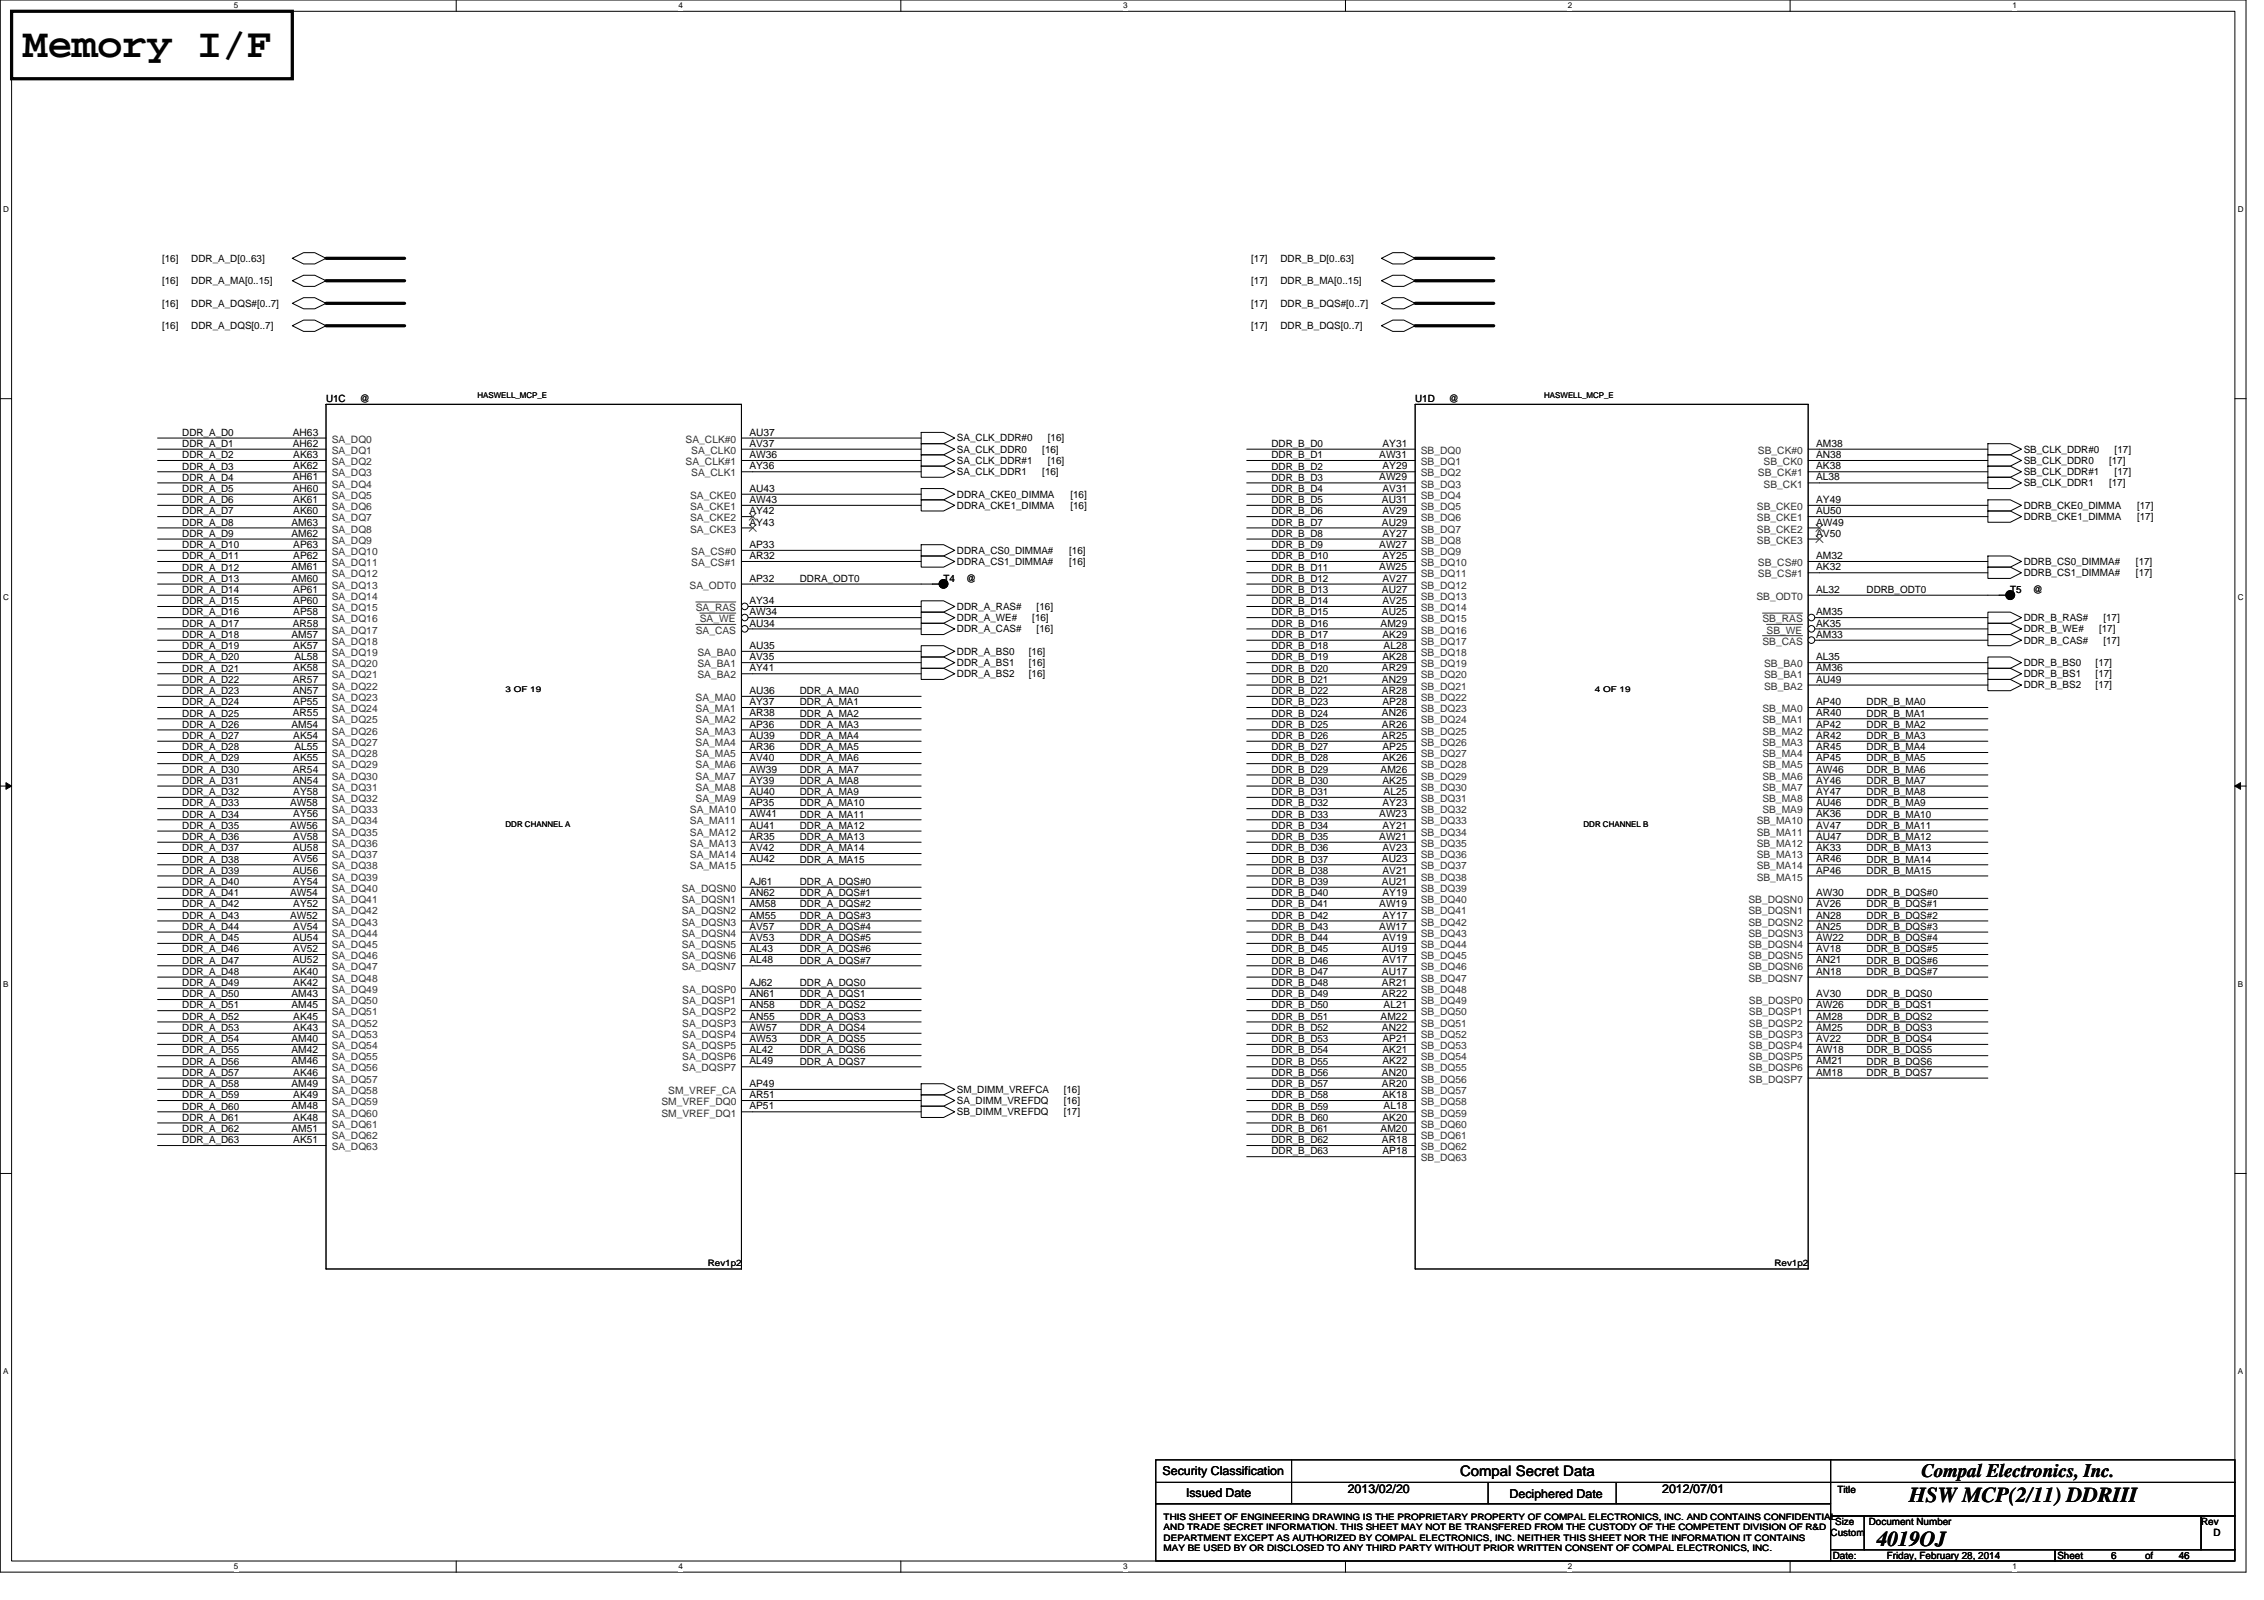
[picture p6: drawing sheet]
<svg xmlns="http://www.w3.org/2000/svg" width="297mm" height="210mm" viewBox="0 0 297 210" stroke-linecap="round" stroke-linejoin="round" font-family="sans-serif">
<defs><g id="words">
<text font-size="5.4" x="3" y="7.5">Memory I/F</text>
<g font-size="2.8">
<text x="250.5" y="197">HSW MCP(2/11) DDRIII</text>
<text x="246.2" y="202.9">4019OJ</text>
</g>
<text font-size="2.5" x="252.1" y="193.8">Compal Electronics, Inc.</text>
<text font-size="1.9" x="191.6" y="193.7">Compal Secret Data</text>
<g font-size="1.6">
<text x="152.5" y="193.5">Security Classification</text>
<text x="155.6" y="196.3">Issued Date</text>
<text x="176.8" y="195.9">2013/02/20</text>
<text x="198.1" y="196.5">Deciphered Date</text>
<text x="218.1" y="195.9">2012/07/01</text>
</g>
<g font-size="1.3">
<text x="21.3" y="34.3">[16]</text>
<text x="25.1" y="34.3">DDR_A_D[0..63]</text>
<text x="164.2" y="34.3">[17]</text>
<text x="168" y="34.3">DDR_B_D[0..63]</text>
<text x="21.3" y="37.3">[16]</text>
<text x="21.3" y="40.2">[16]</text>
<text x="25.1" y="37.3">DDR_A_MA[0..15]</text>
<text x="25.1" y="40.2">DDR_A_DQS#[0..7]</text>
<text x="164.2" y="37.3">[17]</text>
<text x="164.2" y="40.2">[17]</text>
<text x="168" y="37.3">DDR_B_MA[0..15]</text>
<text x="168" y="40.2">DDR_B_DQS#[0..7]</text>
<text x="21.3" y="43.2">[16]</text>
<text x="25.1" y="43.2">DDR_A_DQS[0..7]</text>
<text x="164.2" y="43.2">[17]</text>
<text x="168" y="43.2">DDR_B_DQS[0..7]</text>
<text x="42.8" y="52.7">U1C</text>
<text x="47.2" y="52.7">@</text>
<text x="185.7" y="52.7">U1D</text>
<text x="190.1" y="52.7">@</text>
<text x="23.9" y="57.2">DDR_A_D0</text>
<text x="23.9" y="58.6">DDR_A_D1</text>
<text x="38.4" y="57.2">AH63</text>
<text x="38.4" y="58.6">AH62</text>
<text x="98.3" y="58.6">AV37</text>
<text x="98.3" y="57.2">AU37</text>
<text x="125.6" y="59.4">SA_CLK_DDR0</text>
<text x="125.6" y="57.9">SA_CLK_DDR#0</text>
<text x="136.7" y="59.4">[16]</text>
<text x="137.5" y="57.9">[16]</text>
<text x="166.8" y="58.6">DDR_B_D0</text>
<text x="181.4" y="58.6">AY31</text>
<text x="238.3" y="58.6">AM38</text>
<text x="265.5" y="59.4">SB_CLK_DDR#0</text>
<text x="277.4" y="59.4">[17]</text>
<text x="23.9" y="66">DDR_A_D6</text>
<text x="23.9" y="64.5">DDR_A_D5</text>
<text x="23.9" y="63.1">DDR_A_D4</text>
<text x="23.9" y="61.6">DDR_A_D3</text>
<text x="23.9" y="60.1">DDR_A_D2</text>
<text x="38.4" y="63">AH61</text>
<text x="38.4" y="64.5">AH60</text>
<text x="38.5" y="60.1">AK63</text>
<text x="38.5" y="61.6">AK62</text>
<text x="38.5" y="66">AK61</text>
<text x="98.3" y="61.6">AY36</text>
<text x="98.3" y="60.1">AW36</text>
<text x="98.3" y="66">AW43</text>
<text x="98.3" y="64.5">AU43</text>
<text x="125.6" y="62.3">SA_CLK_DDR1</text>
<text x="125.6" y="60.9">SA_CLK_DDR#1</text>
<text x="125.6" y="65.3">DDRA_CKE0_DIMMA</text>
<text x="136.7" y="62.3">[16]</text>
<text x="137.5" y="60.9">[16]</text>
<text x="140.4" y="65.3">[16]</text>
<text x="166.8" y="66">DDR_B_D5</text>
<text x="166.8" y="64.5">DDR_B_D4</text>
<text x="166.8" y="63.1">DDR_B_D3</text>
<text x="166.8" y="60.1">DDR_B_D1</text>
<text x="166.8" y="61.6">DDR_B_D2</text>
<text x="181" y="60.1">AW31</text>
<text x="181" y="63">AW29</text>
<text x="181.3" y="66">AU31</text>
<text x="181.4" y="61.6">AY29</text>
<text x="181.4" y="64.5">AV31</text>
<text x="238.3" y="61.6">AK38</text>
<text x="238.3" y="63">AL38</text>
<text x="238.3" y="60.1">AN38</text>
<text x="238.3" y="66">AY49</text>
<text x="265.5" y="60.9">SB_CLK_DDR0</text>
<text x="265.5" y="62.3">SB_CLK_DDR#1</text>
<text x="265.5" y="63.8">SB_CLK_DDR1</text>
<text x="276.7" y="60.9">[17]</text>
<text x="276.7" y="63.8">[17]</text>
<text x="277.4" y="62.3">[17]</text>
<text x="23.9" y="69">DDR_A_D8</text>
<text x="23.9" y="67.5">DDR_A_D7</text>
<text x="23.9" y="70.4">DDR_A_D9</text>
<text x="23.9" y="71.9">DDR_A_D10</text>
<text x="38.2" y="68.9">AM63</text>
<text x="38.2" y="70.4">AM62</text>
<text x="38.5" y="67.5">AK60</text>
<text x="38.5" y="71.9">AP63</text>
<text x="98.3" y="71.9">AP33</text>
<text x="98.3" y="67.5">AY42</text>
<text x="98.3" y="68.9">AY43</text>
<text x="125.6" y="66.8">DDRA_CKE1_DIMMA</text>
<text x="140.4" y="66.8">[16]</text>
<text x="166.8" y="70.4">DDR_B_D8</text>
<text x="166.8" y="67.5">DDR_B_D6</text>
<text x="166.8" y="69">DDR_B_D7</text>
<text x="166.8" y="71.9">DDR_B_D9</text>
<text x="181" y="71.9">AW27</text>
<text x="181.3" y="68.9">AU29</text>
<text x="181.4" y="67.5">AV29</text>
<text x="181.4" y="70.4">AY27</text>
<text x="238.3" y="67.5">AU50</text>
<text x="238.3" y="68.9">AW49</text>
<text x="238.3" y="70.4">AV50</text>
<text x="265.5" y="66.8">DDRB_CKE0_DIMMA</text>
<text x="265.5" y="68.2">DDRB_CKE1_DIMMA</text>
<text x="280.4" y="66.8">[17]</text>
<text x="280.4" y="68.2">[17]</text>
<text x="23.9" y="77.8">DDR_A_D14</text>
<text x="23.9" y="76.3">DDR_A_D13</text>
<text x="23.9" y="73.4">DDR_A_D11</text>
<text x="23.9" y="74.8">DDR_A_D12</text>
<text x="38.2" y="74.8">AM61</text>
<text x="38.2" y="76.3">AM60</text>
<text x="38.5" y="73.3">AP62</text>
<text x="38.5" y="77.8">AP61</text>
<text x="98.3" y="73.3">AR32</text>
<text x="98.3" y="76.3">AP32</text>
<text x="104.9" y="76.3">DDRA_ODT0</text>
<text x="123.8" y="76.3">T4</text>
<text x="125.6" y="74.1">DDRA_CS1_DIMMA#</text>
<text x="125.6" y="72.6">DDRA_CS0_DIMMA#</text>
<text x="126.7" y="76.3">@</text>
<text x="140.3" y="74.1">[16]</text>
<text x="140.3" y="72.6">[16]</text>
<text x="166.8" y="77.8">DDR_B_D13</text>
<text x="166.8" y="74.8">DDR_B_D11</text>
<text x="166.8" y="73.4">DDR_B_D10</text>
<text x="166.8" y="76.3">DDR_B_D12</text>
<text x="181" y="74.8">AW25</text>
<text x="181.3" y="77.8">AU27</text>
<text x="181.4" y="73.3">AY25</text>
<text x="181.4" y="76.3">AV27</text>
<text x="238.3" y="74.8">AK32</text>
<text x="238.3" y="73.3">AM32</text>
<text x="238.3" y="77.8">AL32</text>
<text x="244.9" y="77.8">DDRB_ODT0</text>
<text x="263.8" y="77.8">T5</text>
<text x="265.5" y="74.1">DDRB_CS0_DIMMA#</text>
<text x="265.5" y="75.6">DDRB_CS1_DIMMA#</text>
<text x="266.7" y="77.8">@</text>
<text x="280.2" y="74.1">[17]</text>
<text x="280.2" y="75.6">[17]</text>
<text x="23.9" y="79.3">DDR_A_D15</text>
<text x="23.9" y="82.2">DDR_A_D17</text>
<text x="23.9" y="80.7">DDR_A_D16</text>
<text x="23.9" y="83.7">DDR_A_D18</text>
<text x="38.2" y="83.7">AM57</text>
<text x="38.4" y="82.2">AR58</text>
<text x="38.5" y="80.7">AP58</text>
<text x="38.5" y="79.2">AP60</text>
<text x="98.3" y="79.2">AY34</text>
<text x="98.3" y="82.2">AU34</text>
<text x="98.3" y="80.7">AW34</text>
<text x="125.6" y="81.5">DDR_A_WE#</text>
<text x="125.6" y="83">DDR_A_CAS#</text>
<text x="125.6" y="80">DDR_A_RAS#</text>
<text x="135.4" y="81.5">[16]</text>
<text x="136" y="83">[16]</text>
<text x="136" y="80">[16]</text>
<text x="166.8" y="80.7">DDR_B_D15</text>
<text x="166.8" y="79.3">DDR_B_D14</text>
<text x="166.8" y="83.7">DDR_B_D17</text>
<text x="166.8" y="82.2">DDR_B_D16</text>
<text x="181.1" y="82.2">AM29</text>
<text x="181.3" y="80.7">AU25</text>
<text x="181.4" y="83.7">AK29</text>
<text x="181.4" y="79.2">AV25</text>
<text x="238.3" y="82.2">AK35</text>
<text x="238.3" y="83.7">AM33</text>
<text x="238.3" y="80.7">AM35</text>
<text x="265.5" y="83">DDR_B_WE#</text>
<text x="265.5" y="81.5">DDR_B_RAS#</text>
<text x="275.4" y="83">[17]</text>
<text x="276" y="81.5">[17]</text>
<text x="23.9" y="88.1">DDR_A_D21</text>
<text x="23.9" y="86.6">DDR_A_D20</text>
<text x="23.9" y="85.2">DDR_A_D19</text>
<text x="23.9" y="89.6">DDR_A_D22</text>
<text x="38.4" y="89.6">AR57</text>
<text x="38.5" y="85.1">AK57</text>
<text x="38.5" y="88.1">AK58</text>
<text x="38.6" y="86.6">AL58</text>
<text x="98.3" y="85.1">AU35</text>
<text x="98.3" y="86.6">AV35</text>
<text x="98.3" y="88.1">AY41</text>
<text x="125.6" y="87.4">DDR_A_BS1</text>
<text x="125.6" y="85.9">DDR_A_BS0</text>
<text x="125.6" y="88.9">DDR_A_BS2</text>
<text x="135" y="87.4">[16]</text>
<text x="135" y="85.9">[16]</text>
<text x="135" y="88.9">[16]</text>
<text x="166.8" y="89.6">DDR_B_D21</text>
<text x="166.8" y="88.1">DDR_B_D20</text>
<text x="166.8" y="86.6">DDR_B_D19</text>
<text x="166.8" y="85.2">DDR_B_D18</text>
<text x="181.3" y="88.1">AR29</text>
<text x="181.3" y="89.6">AN29</text>
<text x="181.4" y="86.6">AK28</text>
<text x="181.5" y="85.1">AL28</text>
<text x="238.3" y="89.6">AU49</text>
<text x="238.3" y="86.6">AL35</text>
<text x="238.3" y="88.1">AM36</text>
<text x="265.5" y="87.4">DDR_B_BS0</text>
<text x="265.5" y="88.9">DDR_B_BS1</text>
<text x="265.5" y="84.4">DDR_B_CAS#</text>
<text x="274.9" y="87.4">[17]</text>
<text x="274.9" y="88.9">[17]</text>
<text x="276" y="84.4">[17]</text>
<text x="23.9" y="94">DDR_A_D25</text>
<text x="23.9" y="95.5">DDR_A_D26</text>
<text x="23.9" y="92.5">DDR_A_D24</text>
<text x="23.9" y="91.1">DDR_A_D23</text>
<text x="38.2" y="95.4">AM54</text>
<text x="38.4" y="94">AR55</text>
<text x="38.4" y="91">AN57</text>
<text x="38.5" y="92.5">AP55</text>
<text x="98.3" y="92.5">AY37</text>
<text x="98.3" y="91">AU36</text>
<text x="98.3" y="94">AR38</text>
<text x="98.3" y="95.4">AP36</text>
<text x="104.9" y="91.1">DDR_A_MA0</text>
<text x="104.9" y="95.5">DDR_A_MA3</text>
<text x="104.9" y="94">DDR_A_MA2</text>
<text x="104.9" y="92.5">DDR_A_MA1</text>
<text x="166.8" y="95.5">DDR_B_D25</text>
<text x="166.8" y="94">DDR_B_D24</text>
<text x="166.8" y="92.5">DDR_B_D23</text>
<text x="166.8" y="91.1">DDR_B_D22</text>
<text x="181.3" y="95.4">AR26</text>
<text x="181.3" y="91">AR28</text>
<text x="181.3" y="94">AN26</text>
<text x="181.4" y="92.5">AP28</text>
<text x="238.3" y="95.4">AP42</text>
<text x="238.3" y="92.5">AP40</text>
<text x="238.3" y="94">AR40</text>
<text x="244.9" y="92.5">DDR_B_MA0</text>
<text x="244.9" y="95.5">DDR_B_MA2</text>
<text x="244.9" y="94">DDR_B_MA1</text>
<text x="265.5" y="90.3">DDR_B_BS2</text>
<text x="274.9" y="90.3">[17]</text>
<text x="23.9" y="101.4">DDR_A_D30</text>
<text x="23.9" y="96.9">DDR_A_D27</text>
<text x="23.9" y="98.4">DDR_A_D28</text>
<text x="23.9" y="99.9">DDR_A_D29</text>
<text x="38.4" y="101.3">AR54</text>
<text x="38.5" y="96.9">AK54</text>
<text x="38.5" y="99.9">AK55</text>
<text x="38.6" y="98.4">AL55</text>
<text x="98.3" y="96.9">AU39</text>
<text x="98.3" y="98.4">AR36</text>
<text x="98.3" y="101.3">AW39</text>
<text x="98.3" y="99.9">AV40</text>
<text x="104.9" y="96.9">DDR_A_MA4</text>
<text x="104.9" y="98.4">DDR_A_MA5</text>
<text x="104.9" y="99.9">DDR_A_MA6</text>
<text x="104.9" y="101.4">DDR_A_MA7</text>
<text x="166.8" y="98.4">DDR_B_D27</text>
<text x="166.8" y="96.9">DDR_B_D26</text>
<text x="166.8" y="99.9">DDR_B_D28</text>
<text x="166.8" y="101.4">DDR_B_D29</text>
<text x="181.1" y="101.3">AM26</text>
<text x="181.3" y="96.9">AR25</text>
<text x="181.4" y="98.4">AP25</text>
<text x="181.4" y="99.9">AK26</text>
<text x="238.3" y="98.4">AR45</text>
<text x="238.3" y="99.9">AP45</text>
<text x="238.3" y="101.3">AW46</text>
<text x="238.3" y="96.9">AR42</text>
<text x="244.9" y="99.9">DDR_B_MA5</text>
<text x="244.9" y="98.4">DDR_B_MA4</text>
<text x="244.9" y="101.4">DDR_B_MA6</text>
<text x="244.9" y="96.9">DDR_B_MA3</text>
<text x="23.9" y="107.3">DDR_A_D34</text>
<text x="23.9" y="105.8">DDR_A_D33</text>
<text x="23.9" y="104.3">DDR_A_D32</text>
<text x="23.9" y="102.8">DDR_A_D31</text>
<text x="38.1" y="105.8">AW58</text>
<text x="38.4" y="102.8">AN54</text>
<text x="38.5" y="104.3">AY58</text>
<text x="38.5" y="107.2">AY56</text>
<text x="98.3" y="107.2">AW41</text>
<text x="98.3" y="105.8">AP35</text>
<text x="98.3" y="104.3">AU40</text>
<text x="98.3" y="102.8">AY39</text>
<text x="104.9" y="104.3">DDR_A_MA9</text>
<text x="104.9" y="105.8">DDR_A_MA10</text>
<text x="104.9" y="107.3">DDR_A_MA11</text>
<text x="104.9" y="102.8">DDR_A_MA8</text>
<text x="166.8" y="107.3">DDR_B_D33</text>
<text x="166.8" y="105.8">DDR_B_D32</text>
<text x="166.8" y="104.3">DDR_B_D31</text>
<text x="166.8" y="102.8">DDR_B_D30</text>
<text x="181" y="107.2">AW23</text>
<text x="181.4" y="105.8">AY23</text>
<text x="181.4" y="102.8">AK25</text>
<text x="181.5" y="104.3">AL25</text>
<text x="238.3" y="107.2">AK36</text>
<text x="238.3" y="105.8">AU46</text>
<text x="238.3" y="104.3">AY47</text>
<text x="238.3" y="102.8">AY46</text>
<text x="244.9" y="105.8">DDR_B_MA9</text>
<text x="244.9" y="102.8">DDR_B_MA7</text>
<text x="244.9" y="107.3">DDR_B_MA10</text>
<text x="244.9" y="104.3">DDR_B_MA8</text>
<text x="23.9" y="113.2">DDR_A_D38</text>
<text x="23.9" y="108.7">DDR_A_D35</text>
<text x="23.9" y="111.7">DDR_A_D37</text>
<text x="23.9" y="110.2">DDR_A_D36</text>
<text x="38.1" y="108.7">AW56</text>
<text x="38.4" y="111.7">AU58</text>
<text x="38.5" y="110.2">AV58</text>
<text x="38.5" y="113.1">AV56</text>
<text x="98.3" y="108.7">AU41</text>
<text x="98.3" y="111.7">AV42</text>
<text x="98.3" y="110.2">AR35</text>
<text x="98.3" y="113.1">AU42</text>
<text x="104.9" y="113.2">DDR_A_MA15</text>
<text x="104.9" y="111.7">DDR_A_MA14</text>
<text x="104.9" y="110.2">DDR_A_MA13</text>
<text x="104.9" y="108.7">DDR_A_MA12</text>
<text x="166.8" y="108.7">DDR_B_D34</text>
<text x="166.8" y="110.2">DDR_B_D35</text>
<text x="166.8" y="113.2">DDR_B_D37</text>
<text x="166.8" y="111.7">DDR_B_D36</text>
<text x="181" y="110.2">AW21</text>
<text x="181.3" y="113.1">AU23</text>
<text x="181.4" y="111.7">AV23</text>
<text x="181.4" y="108.7">AY21</text>
<text x="238.3" y="113.1">AR46</text>
<text x="238.3" y="111.7">AK33</text>
<text x="238.3" y="108.7">AV47</text>
<text x="238.3" y="110.2">AU47</text>
<text x="244.9" y="113.2">DDR_B_MA14</text>
<text x="244.9" y="108.7">DDR_B_MA11</text>
<text x="244.9" y="110.2">DDR_B_MA12</text>
<text x="244.9" y="111.7">DDR_B_MA13</text>
<text x="23.9" y="114.6">DDR_A_D39</text>
<text x="23.9" y="119">DDR_A_D42</text>
<text x="23.9" y="116.1">DDR_A_D40</text>
<text x="23.9" y="117.6">DDR_A_D41</text>
<text x="38.1" y="117.5">AW54</text>
<text x="38.4" y="114.6">AU56</text>
<text x="38.5" y="116.1">AY54</text>
<text x="38.5" y="119">AY52</text>
<text x="98.3" y="116.1">AJ61</text>
<text x="98.3" y="119">AM58</text>
<text x="98.3" y="117.5">AN62</text>
<text x="104.9" y="119">DDR_A_DQS#2</text>
<text x="104.9" y="116.1">DDR_A_DQS#0</text>
<text x="104.9" y="117.6">DDR_A_DQS#1</text>
<text x="166.8" y="116.1">DDR_B_D39</text>
<text x="166.8" y="114.6">DDR_B_D38</text>
<text x="166.8" y="117.6">DDR_B_D40</text>
<text x="166.8" y="119">DDR_B_D41</text>
<text x="181" y="119">AW19</text>
<text x="181.3" y="116.1">AU21</text>
<text x="181.4" y="117.5">AY19</text>
<text x="181.4" y="114.6">AV21</text>
<text x="238.3" y="119">AV26</text>
<text x="238.3" y="117.5">AW30</text>
<text x="238.3" y="114.6">AP46</text>
<text x="244.9" y="114.6">DDR_B_MA15</text>
<text x="244.9" y="117.6">DDR_B_DQS#0</text>
<text x="244.9" y="119">DDR_B_DQS#1</text>
<text x="23.9" y="122">DDR_A_D44</text>
<text x="23.9" y="120.5">DDR_A_D43</text>
<text x="23.9" y="124.9">DDR_A_D46</text>
<text x="23.9" y="123.5">DDR_A_D45</text>
<text x="38.1" y="120.5">AW52</text>
<text x="38.4" y="123.4">AU54</text>
<text x="38.5" y="122">AV54</text>
<text x="38.5" y="124.9">AV52</text>
<text x="98.3" y="120.5">AM55</text>
<text x="98.3" y="123.4">AV53</text>
<text x="98.3" y="122">AV57</text>
<text x="98.3" y="124.9">AL43</text>
<text x="104.9" y="120.5">DDR_A_DQS#3</text>
<text x="104.9" y="123.5">DDR_A_DQS#5</text>
<text x="104.9" y="124.9">DDR_A_DQS#6</text>
<text x="104.9" y="122">DDR_A_DQS#4</text>
<text x="166.8" y="123.5">DDR_B_D44</text>
<text x="166.8" y="122">DDR_B_D43</text>
<text x="166.8" y="120.5">DDR_B_D42</text>
<text x="166.8" y="124.9">DDR_B_D45</text>
<text x="181" y="122">AW17</text>
<text x="181.3" y="124.9">AU19</text>
<text x="181.4" y="120.5">AY17</text>
<text x="181.4" y="123.4">AV19</text>
<text x="238.3" y="120.5">AN28</text>
<text x="238.3" y="122">AN25</text>
<text x="238.3" y="123.4">AW22</text>
<text x="238.3" y="124.9">AV18</text>
<text x="244.9" y="122">DDR_B_DQS#3</text>
<text x="244.9" y="120.5">DDR_B_DQS#2</text>
<text x="244.9" y="124.9">DDR_B_DQS#5</text>
<text x="244.9" y="123.5">DDR_B_DQS#4</text>
<text x="23.9" y="126.4">DDR_A_D47</text>
<text x="23.9" y="129.3">DDR_A_D49</text>
<text x="23.9" y="130.8">DDR_A_D50</text>
<text x="23.9" y="127.9">DDR_A_D48</text>
<text x="38.2" y="130.8">AM43</text>
<text x="38.4" y="126.4">AU52</text>
<text x="38.5" y="127.9">AK40</text>
<text x="38.5" y="129.3">AK42</text>
<text x="98.3" y="126.4">AL48</text>
<text x="98.3" y="130.8">AN61</text>
<text x="98.3" y="129.3">AJ62</text>
<text x="104.9" y="126.4">DDR_A_DQS#7</text>
<text x="104.9" y="129.3">DDR_A_DQS0</text>
<text x="104.9" y="130.8">DDR_A_DQS1</text>
<text x="166.8" y="127.9">DDR_B_D47</text>
<text x="166.8" y="126.4">DDR_B_D46</text>
<text x="166.8" y="130.8">DDR_B_D49</text>
<text x="166.8" y="129.3">DDR_B_D48</text>
<text x="181.3" y="127.9">AU17</text>
<text x="181.3" y="129.3">AR21</text>
<text x="181.3" y="130.8">AR22</text>
<text x="181.4" y="126.4">AV17</text>
<text x="238.3" y="127.9">AN18</text>
<text x="238.3" y="130.8">AV30</text>
<text x="238.3" y="126.4">AN21</text>
<text x="244.9" y="126.4">DDR_B_DQS#6</text>
<text x="244.9" y="127.9">DDR_B_DQS#7</text>
<text x="244.9" y="130.8">DDR_B_DQS0</text>
<text x="23.9" y="136.7">DDR_A_D54</text>
<text x="23.9" y="133.8">DDR_A_D52</text>
<text x="23.9" y="132.3">DDR_A_D51</text>
<text x="23.9" y="135.3">DDR_A_D53</text>
<text x="38.2" y="132.3">AM45</text>
<text x="38.2" y="136.7">AM40</text>
<text x="38.5" y="133.8">AK45</text>
<text x="38.5" y="135.2">AK43</text>
<text x="98.3" y="135.2">AW57</text>
<text x="98.3" y="133.8">AN55</text>
<text x="98.3" y="132.3">AN58</text>
<text x="98.3" y="136.7">AW53</text>
<text x="104.9" y="132.3">DDR_A_DQS2</text>
<text x="104.9" y="133.8">DDR_A_DQS3</text>
<text x="104.9" y="135.3">DDR_A_DQS4</text>
<text x="104.9" y="136.7">DDR_A_DQS5</text>
<text x="166.8" y="135.3">DDR_B_D52</text>
<text x="166.8" y="132.3">DDR_B_D50</text>
<text x="166.8" y="133.8">DDR_B_D51</text>
<text x="166.8" y="136.7">DDR_B_D53</text>
<text x="181.1" y="133.8">AM22</text>
<text x="181.3" y="135.2">AN22</text>
<text x="181.4" y="136.7">AP21</text>
<text x="181.5" y="132.3">AL21</text>
<text x="238.3" y="136.7">AV22</text>
<text x="238.3" y="135.2">AM25</text>
<text x="238.3" y="133.8">AM28</text>
<text x="238.3" y="132.3">AW26</text>
<text x="244.9" y="133.8">DDR_B_DQS2</text>
<text x="244.9" y="136.7">DDR_B_DQS4</text>
<text x="244.9" y="135.3">DDR_B_DQS3</text>
<text x="244.9" y="132.3">DDR_B_DQS1</text>
<text x="23.9" y="139.7">DDR_A_D56</text>
<text x="23.9" y="141.1">DDR_A_D57</text>
<text x="23.9" y="142.6">DDR_A_D58</text>
<text x="23.9" y="138.2">DDR_A_D55</text>
<text x="38.2" y="138.2">AM42</text>
<text x="38.2" y="139.6">AM46</text>
<text x="38.2" y="142.6">AM49</text>
<text x="38.5" y="141.1">AK46</text>
<text x="98.3" y="142.6">AP49</text>
<text x="98.3" y="138.2">AL42</text>
<text x="98.3" y="139.6">AL49</text>
<text x="104.9" y="138.2">DDR_A_DQS6</text>
<text x="104.9" y="139.7">DDR_A_DQS7</text>
<text x="125.6" y="143.4">SM_DIMM_VREFCA</text>
<text x="139.6" y="143.4">[16]</text>
<text x="166.8" y="141.1">DDR_B_D56</text>
<text x="166.8" y="142.6">DDR_B_D57</text>
<text x="166.8" y="138.2">DDR_B_D54</text>
<text x="166.8" y="139.7">DDR_B_D55</text>
<text x="181.3" y="142.6">AR20</text>
<text x="181.3" y="141.1">AN20</text>
<text x="181.4" y="138.2">AK21</text>
<text x="181.4" y="139.6">AK22</text>
<text x="238.3" y="138.2">AW18</text>
<text x="238.3" y="139.6">AM21</text>
<text x="238.3" y="141.1">AM18</text>
<text x="244.9" y="139.7">DDR_B_DQS6</text>
<text x="244.9" y="138.2">DDR_B_DQS5</text>
<text x="244.9" y="141.1">DDR_B_DQS7</text>
<text x="23.9" y="148.5">DDR_A_D62</text>
<text x="23.9" y="150">DDR_A_D63</text>
<text x="23.9" y="144.1">DDR_A_D59</text>
<text x="23.9" y="147">DDR_A_D61</text>
<text x="23.9" y="145.6">DDR_A_D60</text>
<text x="38.2" y="145.5">AM48</text>
<text x="38.2" y="148.5">AM51</text>
<text x="38.5" y="144.1">AK49</text>
<text x="38.5" y="147">AK48</text>
<text x="38.5" y="150">AK51</text>
<text x="98.3" y="145.5">AP51</text>
<text x="98.3" y="144.1">AR51</text>
<text x="125.6" y="144.8">SA_DIMM_VREFDQ</text>
<text x="125.6" y="146.3">SB_DIMM_VREFDQ</text>
<text x="139.6" y="144.8">[16]</text>
<text x="139.6" y="146.3">[17]</text>
<text x="166.8" y="150">DDR_B_D62</text>
<text x="166.8" y="144.1">DDR_B_D58</text>
<text x="166.8" y="145.6">DDR_B_D59</text>
<text x="166.8" y="148.5">DDR_B_D61</text>
<text x="166.8" y="147">DDR_B_D60</text>
<text x="181.1" y="148.5">AM20</text>
<text x="181.3" y="150">AR18</text>
<text x="181.4" y="144.1">AK18</text>
<text x="181.4" y="147">AK20</text>
<text x="181.5" y="145.5">AL18</text>
<text x="166.8" y="151.4">DDR_B_D63</text>
<text x="181.4" y="151.4">AP18</text>
<text x="241.1" y="195.8">Title</text>
<text x="240.2" y="201.5">Custom</text>
<text x="240.8" y="200.1">Size</text>
<text x="245.2" y="200.1">Document Number</text>
<text x="288.8" y="200.1">Rev</text>
<text x="290.4" y="201.5">D</text>
<text x="240.5" y="204.5">Date:</text>
<text x="247.5" y="204.5">Friday, February 28, 2014</text>
<text x="269.9" y="204.5">Sheet</text>
<text x="277" y="204.5">6</text>
<text x="281.4" y="204.5">of</text>
<text x="285.9" y="204.5">46</text>
</g>
<g font-size="1.3" fill="#333">
<text x="43.5" y="58.1">SA_DQ0</text>
<text x="43.5" y="59.5">SA_DQ1</text>
<text x="90" y="58.1">SA_CLK#0</text>
<text x="90.7" y="59.5">SA_CLK0</text>
<text x="186.4" y="59.5">SB_DQ0</text>
<text x="230.6" y="59.5">SB_CK#0</text>
<text x="43.5" y="61">SA_DQ2</text>
<text x="43.5" y="62.5">SA_DQ3</text>
<text x="43.5" y="64">SA_DQ4</text>
<text x="43.5" y="65.4">SA_DQ5</text>
<text x="90" y="61">SA_CLK#1</text>
<text x="90.5" y="65.4">SA_CKE0</text>
<text x="90.7" y="62.5">SA_CLK1</text>
<text x="186.4" y="61">SB_DQ1</text>
<text x="186.4" y="62.5">SB_DQ2</text>
<text x="186.4" y="64">SB_DQ3</text>
<text x="186.4" y="65.4">SB_DQ4</text>
<text x="230.6" y="62.5">SB_CK#1</text>
<text x="231.4" y="64">SB_CK1</text>
<text x="231.4" y="61">SB_CK0</text>
<text x="43.5" y="66.9">SA_DQ6</text>
<text x="43.5" y="68.4">SA_DQ7</text>
<text x="43.5" y="69.9">SA_DQ8</text>
<text x="43.5" y="71.3">SA_DQ9</text>
<text x="90.5" y="68.4">SA_CKE2</text>
<text x="90.5" y="66.9">SA_CKE1</text>
<text x="90.5" y="69.9">SA_CKE3</text>
<text x="186.4" y="66.9">SB_DQ5</text>
<text x="186.4" y="68.4">SB_DQ6</text>
<text x="186.4" y="69.9">SB_DQ7</text>
<text x="186.4" y="71.3">SB_DQ8</text>
<text x="230.5" y="68.4">SB_CKE1</text>
<text x="230.5" y="69.9">SB_CKE2</text>
<text x="230.5" y="71.3">SB_CKE3</text>
<text x="230.5" y="66.9">SB_CKE0</text>
<text x="43.5" y="72.8">SA_DQ10</text>
<text x="43.5" y="74.3">SA_DQ11</text>
<text x="43.5" y="75.8">SA_DQ12</text>
<text x="43.5" y="77.2">SA_DQ13</text>
<text x="90.5" y="77.2">SA_ODT0</text>
<text x="90.7" y="74.3">SA_CS#1</text>
<text x="90.7" y="72.8">SA_CS#0</text>
<text x="186.4" y="74.3">SB_DQ10</text>
<text x="186.4" y="75.8">SB_DQ11</text>
<text x="186.4" y="72.8">SB_DQ9</text>
<text x="186.4" y="77.2">SB_DQ12</text>
<text x="230.6" y="75.8">SB_CS#1</text>
<text x="230.6" y="74.3">SB_CS#0</text>
<text x="43.5" y="78.7">SA_DQ14</text>
<text x="43.5" y="81.6">SA_DQ16</text>
<text x="43.5" y="83.1">SA_DQ17</text>
<text x="43.5" y="80.2">SA_DQ15</text>
<text x="91.3" y="80.2">SA_RAS</text>
<text x="91.3" y="83.1">SA_CAS</text>
<text x="91.8" y="81.6">SA_WE</text>
<text x="186.4" y="81.6">SB_DQ15</text>
<text x="186.4" y="83.1">SB_DQ16</text>
<text x="186.4" y="78.7">SB_DQ13</text>
<text x="186.4" y="80.2">SB_DQ14</text>
<text x="230.4" y="78.7">SB_ODT0</text>
<text x="231.2" y="81.6">SB_RAS</text>
<text x="231.8" y="83.1">SB_WE</text>
<text x="43.5" y="84.6">SA_DQ18</text>
<text x="43.5" y="86.1">SA_DQ19</text>
<text x="43.5" y="87.5">SA_DQ20</text>
<text x="43.5" y="89">SA_DQ21</text>
<text x="91.5" y="86.1">SA_BA0</text>
<text x="91.5" y="87.5">SA_BA1</text>
<text x="91.5" y="89">SA_BA2</text>
<text x="186.4" y="89">SB_DQ20</text>
<text x="186.4" y="84.6">SB_DQ17</text>
<text x="186.4" y="86.1">SB_DQ18</text>
<text x="186.4" y="87.5">SB_DQ19</text>
<text x="231.2" y="84.6">SB_CAS</text>
<text x="231.5" y="87.5">SB_BA0</text>
<text x="231.5" y="89">SB_BA1</text>
<text x="43.5" y="94.9">SA_DQ25</text>
<text x="43.5" y="90.5">SA_DQ22</text>
<text x="43.5" y="92">SA_DQ23</text>
<text x="43.5" y="93.4">SA_DQ24</text>
<text x="91.3" y="93.4">SA_MA1</text>
<text x="91.3" y="92">SA_MA0</text>
<text x="91.3" y="94.9">SA_MA2</text>
<text x="186.4" y="90.5">SB_DQ21</text>
<text x="186.4" y="92">SB_DQ22</text>
<text x="186.4" y="93.4">SB_DQ23</text>
<text x="186.4" y="94.9">SB_DQ24</text>
<text x="231.2" y="93.4">SB_MA0</text>
<text x="231.2" y="94.9">SB_MA1</text>
<text x="231.5" y="90.5">SB_BA2</text>
<text x="43.5" y="99.3">SA_DQ28</text>
<text x="43.5" y="97.9">SA_DQ27</text>
<text x="43.5" y="96.4">SA_DQ26</text>
<text x="43.5" y="100.8">SA_DQ29</text>
<text x="91.3" y="96.4">SA_MA3</text>
<text x="91.3" y="97.9">SA_MA4</text>
<text x="91.3" y="99.3">SA_MA5</text>
<text x="91.3" y="100.8">SA_MA6</text>
<text x="186.4" y="97.9">SB_DQ26</text>
<text x="186.4" y="96.4">SB_DQ25</text>
<text x="186.4" y="99.3">SB_DQ27</text>
<text x="186.4" y="100.8">SB_DQ28</text>
<text x="231.2" y="99.3">SB_MA4</text>
<text x="231.2" y="100.8">SB_MA5</text>
<text x="231.2" y="97.9">SB_MA3</text>
<text x="231.2" y="96.4">SB_MA2</text>
<text x="43.5" y="102.3">SA_DQ30</text>
<text x="43.5" y="103.7">SA_DQ31</text>
<text x="43.5" y="105.2">SA_DQ32</text>
<text x="43.5" y="106.7">SA_DQ33</text>
<text x="90.5" y="106.7">SA_MA10</text>
<text x="91.3" y="102.3">SA_MA7</text>
<text x="91.3" y="105.2">SA_MA9</text>
<text x="91.3" y="103.7">SA_MA8</text>
<text x="186.4" y="105.2">SB_DQ31</text>
<text x="186.4" y="106.7">SB_DQ32</text>
<text x="186.4" y="103.7">SB_DQ30</text>
<text x="186.4" y="102.3">SB_DQ29</text>
<text x="231.2" y="106.7">SB_MA9</text>
<text x="231.2" y="105.2">SB_MA8</text>
<text x="231.2" y="102.3">SB_MA6</text>
<text x="231.2" y="103.7">SB_MA7</text>
<text x="43.5" y="108.2">SA_DQ34</text>
<text x="43.5" y="109.6">SA_DQ35</text>
<text x="43.5" y="111.1">SA_DQ36</text>
<text x="43.5" y="112.6">SA_DQ37</text>
<text x="90.5" y="108.2">SA_MA11</text>
<text x="90.5" y="109.6">SA_MA12</text>
<text x="90.5" y="112.6">SA_MA14</text>
<text x="90.5" y="111.1">SA_MA13</text>
<text x="186.4" y="112.6">SB_DQ36</text>
<text x="186.4" y="111.1">SB_DQ35</text>
<text x="186.4" y="108.2">SB_DQ33</text>
<text x="186.4" y="109.6">SB_DQ34</text>
<text x="230.5" y="112.6">SB_MA13</text>
<text x="230.5" y="108.2">SB_MA10</text>
<text x="230.5" y="109.6">SB_MA11</text>
<text x="230.5" y="111.1">SB_MA12</text>
<text x="43.5" y="114.1">SA_DQ38</text>
<text x="43.5" y="115.5">SA_DQ39</text>
<text x="43.5" y="117">SA_DQ40</text>
<text x="43.5" y="118.5">SA_DQ41</text>
<text x="43.5" y="120">SA_DQ42</text>
<text x="89.4" y="117">SA_DQSN0</text>
<text x="89.4" y="120">SA_DQSN2</text>
<text x="89.4" y="118.5">SA_DQSN1</text>
<text x="90.5" y="114.1">SA_MA15</text>
<text x="186.4" y="120">SB_DQ41</text>
<text x="186.4" y="118.5">SB_DQ40</text>
<text x="186.4" y="114.1">SB_DQ37</text>
<text x="186.4" y="115.5">SB_DQ38</text>
<text x="186.4" y="117">SB_DQ39</text>
<text x="229.4" y="120">SB_DQSN1</text>
<text x="229.4" y="118.5">SB_DQSN0</text>
<text x="230.5" y="114.1">SB_MA14</text>
<text x="230.5" y="115.5">SB_MA15</text>
<text x="43.5" y="121.4">SA_DQ43</text>
<text x="43.5" y="122.9">SA_DQ44</text>
<text x="43.5" y="124.4">SA_DQ45</text>
<text x="43.5" y="125.8">SA_DQ46</text>
<text x="89.4" y="121.4">SA_DQSN3</text>
<text x="89.4" y="124.4">SA_DQSN5</text>
<text x="89.4" y="122.9">SA_DQSN4</text>
<text x="89.4" y="125.8">SA_DQSN6</text>
<text x="186.4" y="125.8">SB_DQ45</text>
<text x="186.4" y="121.4">SB_DQ42</text>
<text x="186.4" y="122.9">SB_DQ43</text>
<text x="186.4" y="124.4">SB_DQ44</text>
<text x="229.4" y="121.4">SB_DQSN2</text>
<text x="229.4" y="122.9">SB_DQSN3</text>
<text x="229.4" y="124.4">SB_DQSN4</text>
<text x="229.4" y="125.8">SB_DQSN5</text>
<text x="43.5" y="127.3">SA_DQ47</text>
<text x="43.5" y="128.8">SA_DQ48</text>
<text x="43.5" y="130.3">SA_DQ49</text>
<text x="43.5" y="131.7">SA_DQ50</text>
<text x="89.4" y="127.3">SA_DQSN7</text>
<text x="89.5" y="131.7">SA_DQSP1</text>
<text x="89.5" y="130.3">SA_DQSP0</text>
<text x="186.4" y="127.3">SB_DQ46</text>
<text x="186.4" y="128.8">SB_DQ47</text>
<text x="186.4" y="130.3">SB_DQ48</text>
<text x="186.4" y="131.7">SB_DQ49</text>
<text x="229.4" y="128.8">SB_DQSN7</text>
<text x="229.4" y="127.3">SB_DQSN6</text>
<text x="229.5" y="131.7">SB_DQSP0</text>
<text x="43.5" y="133.2">SA_DQ51</text>
<text x="43.5" y="134.7">SA_DQ52</text>
<text x="43.5" y="136.2">SA_DQ53</text>
<text x="43.5" y="137.6">SA_DQ54</text>
<text x="89.5" y="136.2">SA_DQSP4</text>
<text x="89.5" y="134.7">SA_DQSP3</text>
<text x="89.5" y="133.2">SA_DQSP2</text>
<text x="89.5" y="137.6">SA_DQSP5</text>
<text x="186.4" y="134.7">SB_DQ51</text>
<text x="186.4" y="136.2">SB_DQ52</text>
<text x="186.4" y="137.6">SB_DQ53</text>
<text x="186.4" y="133.2">SB_DQ50</text>
<text x="229.5" y="137.6">SB_DQSP4</text>
<text x="229.5" y="136.2">SB_DQSP3</text>
<text x="229.5" y="134.7">SB_DQSP2</text>
<text x="229.5" y="133.2">SB_DQSP1</text>
<text x="43.5" y="139.1">SA_DQ55</text>
<text x="43.5" y="140.6">SA_DQ56</text>
<text x="43.5" y="142">SA_DQ57</text>
<text x="43.5" y="143.5">SA_DQ58</text>
<text x="87.7" y="143.5">SM_VREF_CA</text>
<text x="89.5" y="139.1">SA_DQSP6</text>
<text x="89.5" y="140.6">SA_DQSP7</text>
<text x="186.4" y="143.5">SB_DQ57</text>
<text x="186.4" y="142">SB_DQ56</text>
<text x="186.4" y="139.1">SB_DQ54</text>
<text x="186.4" y="140.6">SB_DQ55</text>
<text x="229.5" y="139.1">SB_DQSP5</text>
<text x="229.5" y="140.6">SB_DQSP6</text>
<text x="229.5" y="142">SB_DQSP7</text>
<text x="43.5" y="145">SA_DQ59</text>
<text x="43.5" y="146.5">SA_DQ60</text>
<text x="43.5" y="147.9">SA_DQ61</text>
<text x="43.5" y="149.4">SA_DQ62</text>
<text x="86.8" y="146.5">SM_VREF_DQ1</text>
<text x="86.8" y="145">SM_VREF_DQ0</text>
<text x="186.4" y="149.4">SB_DQ61</text>
<text x="186.4" y="145">SB_DQ58</text>
<text x="186.4" y="146.5">SB_DQ59</text>
<text x="186.4" y="147.9">SB_DQ60</text>
<text x="43.5" y="150.9">SA_DQ63</text>
<text x="186.4" y="152.4">SB_DQ63</text>
<text x="186.4" y="150.9">SB_DQ62</text>
</g>
<g font-size="1.2">
<text x="92.9" y="166.1">Rev1p2</text>
<text x="232.8" y="166.1">Rev1p2</text>
<text x="152.7" y="199.4">THIS SHEET OF ENGINEERING DRAWING IS THE PROPRIETARY PROPERTY OF COMPAL ELECTRONICS, INC. AND CONTAINS CONFIDENTIAL</text>
<text x="152.7" y="200.8">AND TRADE SECRET INFORMATION. THIS SHEET MAY NOT BE TRANSFERED FROM THE CUSTODY OF THE COMPETENT DIVISION OF R&amp;D</text>
<text x="152.7" y="202.1">DEPARTMENT EXCEPT AS AUTHORIZED BY COMPAL ELECTRONICS, INC. NEITHER THIS SHEET NOR THE INFORMATION IT CONTAINS</text>
<text x="152.7" y="203.5">MAY BE USED BY OR DISCLOSED TO ANY THIRD PARTY WITHOUT PRIOR WRITTEN CONSENT OF COMPAL ELECTRONICS, INC.</text>
</g>
<g font-size="1.1">
<text x="30.7" y="1.1">5</text>
<text x="89" y="1.1">4</text>
<text x="147.4" y="1.1">3</text>
<text x="205.7" y="1.1">2</text>
<text x="264" y="1.1">1</text>
<text x=".4" y="27.8">D</text>
<text x="293.6" y="27.8">D</text>
<text x=".4" y="78.7">C</text>
<text x="293.6" y="78.7">C</text>
<text x=".4" y="129.5">B</text>
<text x="293.6" y="129.5">B</text>
<text x=".4" y="180.3">A</text>
<text x="293.6" y="180.3">A</text>
<text x="30.7" y="205.9">5</text>
<text x="89" y="205.9">4</text>
<text x="147.4" y="205.9">3</text>
<text x="205.7" y="205.9">2</text>
<text x="264" y="205.9">1</text>
</g>
<g font-size="1">
<text x="62.7" y="52.2">HASWELL_MCP_E</text>
<text x="202.6" y="52.2">HASWELL_MCP_E</text>
<text x="66.3" y="90.8">3 OF 19</text>
<text x="209.3" y="90.8">4 OF 19</text>
<text x="66.3" y="108.5">DDR CHANNEL A</text>
<text x="207.8" y="108.5">DDR CHANNEL B</text>
</g>
</g></defs>
<path d="M0 0h294.7v206.2h-294.7zM1.5 1.5h291.7v203.3h-291.7z" fill="none" stroke="#000" stroke-width=".13"/>
<g fill="#fff">
<path d="M30.7 .1h.6v1.2h-.6z"/>
<path d="M30.7 204.9h.6v1.2h-.6z"/>
</g>
<path d="M59.9 0v1.5M59.9 204.8v1.5" fill="none" stroke="#000" stroke-width=".13"/>
<g fill="#fff">
<path d="M89 .1h.6v1.2h-.6z"/>
<path d="M89 204.9h.6v1.2h-.6z"/>
</g>
<path d="M118.2 0v1.5M118.2 204.8v1.5" fill="none" stroke="#000" stroke-width=".13"/>
<g fill="#fff">
<path d="M147.4 .1h.5v1.2h-.5z"/>
<path d="M147.4 204.9h.5v1.2h-.5z"/>
</g>
<path d="M176.5 0v1.5M176.5 204.8v1.5" fill="none" stroke="#000" stroke-width=".13"/>
<g fill="#fff">
<path d="M205.7 .1h.6v1.2h-.6z"/>
<path d="M205.7 204.9h.6v1.2h-.6z"/>
</g>
<path d="M234.9 0v1.5M234.9 204.8v1.5" fill="none" stroke="#000" stroke-width=".13"/>
<g fill="#fff">
<path d="M264 .1h.6v1.2h-.6z"/>
<path d="M264 204.9h.6v1.2h-.6z"/>
<path d="M.4 26.9h.8v1.2h-.8z"/>
<path d="M293.6 26.9h.7v1.2h-.7z"/>
<path d="M.4 77.7h.8v1.2h-.8z"/>
<path d="M293.6 77.7h.7v1.2h-.7z"/>
</g>
<path d="M0 52.3h1.5M293.2 52.3h1.5" fill="none" stroke="#000" stroke-width=".13"/>
<g fill="#fff">
<path d="M.4 128.5h.7v1.2h-.7z"/>
<path d="M293.6 128.5h.7v1.2h-.7z"/>
</g>
<path d="M0 103.1h1.5M293.2 103.1h1.5" fill="none" stroke="#000" stroke-width=".13"/>
<path d="M.8 102.7l.7 .4-.7 .4zM293.2 103.1l.8-.4v.8z" fill="#000" stroke="#000" stroke-width=".13"/>
<g fill="#fff">
<path d="M.4 179.3h.7v1.2h-.7z"/>
<path d="M293.6 179.3h.7v1.2h-.7z"/>
</g>
<g fill="none" stroke="#000" stroke-width=".13">
<path d="M38.4 33.9l1.4-.8h1.5l1.5 .8-1.5 .7h-1.5zM38.4 36.8l1.4-.7h1.5l1.5 .7-1.5 .8h-1.5zM38.4 39.8l1.4-.7h1.5l1.5 .7-1.5 .7h-1.5zM181.2 33.9l1.5-.8h1.5l1.5 .8-1.5 .7h-1.5zM181.2 36.8l1.5-.7h1.5l1.5 .7-1.5 .8h-1.5zM181.2 39.8l1.5-.7h1.5l1.5 .7-1.5 .7h-1.5zM20.7 57.5h22.1M20.7 58.9h22.1M38.4 42.7l1.4-.7h1.5l1.5 .7-1.5 .8h-1.5zM42.8 53h54.5v113.5h-54.5zM97.3 58.9h23.6M120.9 58.2h2.9l1.5 .7-1.5 .8h-2.9z"/>
<path d="M120.9 56.7h2.9l1.5 .8-1.5 .7h-2.9zM120.9 59.7h2.9l1.5 .7-1.5 .8h-2.9zM120.9 57.5h-23.6M163.6 58.9h20.6M181.2 42.7l1.5-.7h1.5l1.5 .7-1.5 .8h-1.5zM238.7 58.9h22.1M260.8 59.7h3l1.4 .7-1.4 .8h-3zM260.8 58.2h3l1.4 .7-1.4 .8h-3zM20.7 69.3h22.1M20.7 66.3h22.1M20.7 64.8h22.1M20.7 67.8h22.1"/>
<path d="M20.7 63.4h22.1M20.7 61.9h22.1M20.7 60.4h22.1M20.7 79.6h22.1M20.7 78.1h22.1M20.7 76.6h22.1M20.7 70.7h22.1M20.7 73.7h22.1M20.7 72.2h22.1M20.7 75.1h22.1M97.3 69.3h1.5M97.3 67.8h1.5"/>
<path d="M98.8 79.6h22.1M120.9 61.2h2.9l1.5 .7-1.5 .7h-2.9zM120.9 64.1h2.9l1.5 .7-1.5 .8h-2.9zM120.9 65.6h2.9l1.5 .7-1.5 .7h-2.9zM120.9 72.9h2.9l1.5 .8-1.5 .7h-2.9zM120.9 71.5h2.9l1.5 .7-1.5 .7h-2.9zM120.9 66.3h-23.6M120.9 64.8h-23.6M120.9 61.9h-23.6M120.9 60.4h-23.6M120.9 76.6h-23.6M120.9 73.7h-23.6"/>
<path d="M120.9 72.2h-23.6M120.9 78.8h2.9l1.5 .8-1.5 .7h-2.9zM163.6 69.3h20.6M163.6 66.3h20.6M163.6 64.8h20.6M163.6 67.8h20.6M163.6 63.4h20.6M163.6 61.9h20.6M163.6 60.4h20.6M163.6 79.6h20.6M163.6 78.1h20.6M163.6 76.6h20.6"/>
<path d="M163.6 70.7h20.6M163.6 73.7h20.6M163.6 72.2h20.6M163.6 75.1h20.6M238.7 66.3h22.1M238.7 67.8h22.1M238.7 63.4h22.1M238.7 61.9h22.1M238.7 60.4h22.1M238.7 78.1h22.1M238.7 73.7h22.1M238.7 75.1h22.1"/>
<path d="M260.8 65.6h3l1.4 .7-1.4 .7h-3zM260.8 61.2h3l1.4 .7-1.4 .7h-3zM260.8 62.6h3l1.4 .8-1.4 .7h-3zM260.8 72.9h3l1.4 .8-1.4 .7h-3zM260.8 74.4h3l1.4 .7-1.4 .8h-3zM260.8 67h3l1.4 .8-1.4 .7h-3zM20.7 94.3h22.1M20.7 97.2h22.1M20.7 95.8h22.1M20.7 92.8h22.1M20.7 98.7h22.1M20.7 82.5h22.1"/>
<path d="M20.7 88.4h22.1M20.7 81h22.1M20.7 86.9h22.1M20.7 85.4h22.1M20.7 91.4h22.1M20.7 84h22.1M20.7 89.9h22.1M98.8 94.3h22.1M98.8 97.2h22.1M98.8 95.8h22.1M98.8 92.8h22.1M98.8 98.7h22.1"/>
<path d="M98.8 82.5h22.1M98.8 88.4h22.1M98.8 81h22.1M98.8 86.9h22.1M98.8 85.4h22.1M98.8 91.4h22.1M120.9 80.3h2.9l1.5 .7-1.5 .8h-2.9zM120.9 81.8h2.9l1.5 .7-1.5 .7h-2.9zM120.9 86.2h2.9l1.5 .7-1.5 .8h-2.9zM120.9 84.7h2.9l1.5 .7-1.5 .8h-2.9zM120.9 87.7h2.9l1.5 .7-1.5 .7h-2.9zM163.6 94.3h20.6"/>
<path d="M163.6 97.2h20.6M163.6 95.8h20.6M163.6 92.8h20.6M163.6 98.7h20.6M163.6 82.5h20.6M163.6 88.4h20.6M163.6 81h20.6M163.6 86.9h20.6M163.6 85.4h20.6M163.6 91.4h20.6M163.6 84h20.6M163.6 89.9h20.6"/>
<path d="M238.7 94.3h22.1M238.7 97.2h22.1M238.7 95.8h22.1M238.7 92.8h22.1M238.7 98.7h22.1M238.7 82.5h22.1M238.7 88.4h22.1M238.7 81h22.1M238.7 86.9h22.1M238.7 84h22.1M238.7 89.9h22.1M260.8 81.8h3l1.4 .7-1.4 .7h-3z"/>
<path d="M260.8 86.2h3l1.4 .7-1.4 .8h-3zM260.8 87.7h3l1.4 .7-1.4 .7h-3zM260.8 80.3h3l1.4 .7-1.4 .8h-3zM260.8 83.2h3l1.4 .8-1.4 .7h-3zM260.8 89.1h3l1.4 .8-1.4 .7h-3zM20.7 114.9h22.1M20.7 107.5h22.1M20.7 119.3h22.1M20.7 113.5h22.1M20.7 116.4h22.1M20.7 117.9h22.1M20.7 109h22.1"/>
<path d="M20.7 106.1h22.1M20.7 104.6h22.1M20.7 112h22.1M20.7 110.5h22.1M20.7 103.1h22.1M20.7 101.7h22.1M20.7 100.2h22.1M98.8 107.5h22.1M98.8 119.3h22.1M98.8 113.5h22.1M98.8 116.4h22.1M98.8 117.9h22.1"/>
<path d="M98.8 109h22.1M98.8 106.1h22.1M98.8 104.6h22.1M98.8 112h22.1M98.8 110.5h22.1M98.8 103.1h22.1M98.8 101.7h22.1M98.8 100.2h22.1M163.6 114.9h20.6M163.6 107.5h20.6M163.6 119.3h20.6M163.6 113.5h20.6"/>
<path d="M163.6 116.4h20.6M163.6 117.9h20.6M163.6 109h20.6M163.6 106.1h20.6M163.6 104.6h20.6M163.6 112h20.6M163.6 110.5h20.6M163.6 103.1h20.6M163.6 101.7h20.6M163.6 100.2h20.6M238.7 114.9h22.1M238.7 107.5h22.1"/>
<path d="M238.7 119.3h22.1M238.7 113.5h22.1M238.7 117.9h22.1M238.7 109h22.1M238.7 106.1h22.1M238.7 104.6h22.1M238.7 112h22.1M238.7 110.5h22.1M238.7 103.1h22.1M238.7 101.7h22.1M238.7 100.2h22.1M20.7 126.7h22.1"/>
<path d="M20.7 140h22.1M20.7 122.3h22.1M20.7 120.8h22.1M20.7 125.2h22.1M20.7 123.8h22.1M20.7 137h22.1M20.7 138.5h22.1M20.7 134.1h22.1M20.7 129.6h22.1M20.7 131.1h22.1M20.7 128.2h22.1M20.7 132.6h22.1"/>
<path d="M20.7 135.6h22.1M98.8 126.7h22.1M98.8 140h22.1M98.8 122.3h22.1M98.8 120.8h22.1M98.8 125.2h22.1M98.8 123.8h22.1M98.8 137h22.1M98.8 138.5h22.1M98.8 134.1h22.1M98.8 129.6h22.1M98.8 131.1h22.1"/>
<path d="M98.8 132.6h22.1M98.8 135.6h22.1M163.6 126.7h20.6M163.6 140h20.6M163.6 122.3h20.6M163.6 120.8h20.6M163.6 125.2h20.6M163.6 123.8h20.6M163.6 137h20.6M163.6 138.5h20.6M163.6 134.1h20.6M163.6 129.6h20.6"/>
<path d="M163.6 131.1h20.6M163.6 128.2h20.6M163.6 132.6h20.6M163.6 135.6h20.6M238.7 126.7h22.1M238.7 140h22.1M238.7 122.3h22.1M238.7 120.8h22.1M238.7 125.2h22.1M238.7 123.8h22.1M238.7 137h22.1M238.7 138.5h22.1"/>
<path d="M238.7 134.1h22.1M238.7 131.1h22.1M238.7 128.2h22.1M238.7 132.6h22.1M238.7 135.6h22.1M0 153.9h1.5M20.7 148.8h22.1M20.7 150.3h22.1M20.7 141.4h22.1M20.7 142.9h22.1M20.7 144.4h22.1M20.7 147.3h22.1"/>
<path d="M20.7 145.9h22.1M98.8 145.9h22.1M98.8 142.9h22.1M98.8 144.4h22.1M120.9 142.2h2.9l1.5 .7-1.5 .7h-2.9zM120.9 143.6h2.9l1.5 .8-1.5 .7h-2.9zM120.9 145.1h2.9l1.5 .8-1.5 .7h-2.9zM163.6 148.8h20.6M163.6 150.3h20.6M163.6 141.4h20.6M163.6 142.9h20.6M163.6 144.4h20.6"/>
<path d="M163.6 147.3h20.6M163.6 145.9h20.6M163.6 151.7h20.6M238.7 141.4h22.1M293.2 153.9h1.5M151.6 191.5h88.6v3h-88.6zM151.6 194.5h88.6v2.8h-88.6zM151.6 197.3h88.6v7.5h-88.6zM169.5 191.5v5.8M195.2 194.5v2.8M212 194.5v2.8M240.2 198.9h4.4v4.4h-4.4z"/>
<path d="M240.2 191.5h53v3h-53zM240.2 194.5h53v4.4h-53zM244.6 198.9h44.2v4.4h-44.2zM288.8 198.9h4.4v4.4h-4.4zM240.2 203.3h29.4v1.5h-29.4zM269.6 203.3h23.6v1.5h-23.6z"/>
</g>
<path d="M1.5 1.5h36.9v8.8h-36.9zM42.8 33.9h10.3M42.8 36.8h10.3M42.8 39.8h10.3M185.7 33.9h10.3M185.7 36.8h10.3M185.7 39.8h10.3M42.8 42.7h10.3M185.7 42.7h10.3" fill="none" stroke="#000" stroke-width=".42"/>
<path d="M98.3 67.3l.9 .9M98.3 68.8l.9 .9M99.2 67.3l-.9 .9M99.2 68.8l-.9 .9" fill="none" stroke="#4c4c4c" stroke-width=".13"/>
<circle cx="97.7" cy="79.6" r=".43" fill="#fff" stroke="#000" stroke-width=".13"/>
<path d="M98.2 79.6h.6" fill="none" stroke="#000" stroke-width=".13"/>
<path d="M91.3 79h5.2" fill="none" stroke="#333" stroke-width=".13"/>
<circle cx="97.7" cy="82.5" r=".43" fill="#fff" stroke="#000" stroke-width=".13"/>
<path d="M98.2 82.5h.6" fill="none" stroke="#000" stroke-width=".13"/>
<path d="M91.3 81.9h5.2" fill="none" stroke="#333" stroke-width=".13"/>
<circle cx="97.7" cy="81" r=".43" fill="#fff" stroke="#000" stroke-width=".13"/>
<g fill="none" stroke="#000" stroke-width=".13">
<path d="M185.7 53h51.5v113.5h-51.5zM120.9 76.6h2.3M260.8 78.1h2.4M97.3 85.4h1.5M97.3 86.9h1.5M97.3 88.4h1.5M97.3 92.8h1.5M97.3 91.4h1.5M97.3 94.3h1.5M97.3 95.8h1.5M97.3 97.2h1.5M97.3 98.7h1.5"/>
<path d="M98.2 81h.6M237.2 92.8h1.5M237.2 94.3h1.5M237.2 95.8h1.5M237.2 97.2h1.5M237.2 98.7h1.5M237.2 89.9h1.5M97.3 101.7h1.5M97.3 100.2h1.5M97.3 104.6h1.5M97.3 103.1h1.5M97.3 107.5h1.5"/>
<path d="M97.3 109h1.5M97.3 106.1h1.5M97.3 112h1.5M97.3 110.5h1.5M97.3 113.5h1.5M97.3 116.4h1.5M97.3 119.3h1.5M97.3 117.9h1.5M237.2 101.7h1.5M237.2 100.2h1.5M237.2 104.6h1.5M237.2 103.1h1.5"/>
<path d="M237.2 107.5h1.5M237.2 109h1.5M237.2 106.1h1.5M237.2 112h1.5M237.2 110.5h1.5M237.2 113.5h1.5M237.2 119.3h1.5M237.2 117.9h1.5M237.2 114.9h1.5M97.3 120.8h1.5M97.3 123.8h1.5M97.3 122.3h1.5"/>
<path d="M97.3 126.7h1.5M97.3 125.2h1.5M97.3 131.1h1.5M97.3 129.6h1.5M97.3 135.6h1.5M97.3 134.1h1.5M97.3 132.6h1.5M97.3 138.5h1.5M97.3 137h1.5M97.3 140h1.5M237.2 120.8h1.5M237.2 123.8h1.5"/>
<path d="M237.2 122.3h1.5M237.2 126.7h1.5M237.2 125.2h1.5M237.2 131.1h1.5M237.2 135.6h1.5M237.2 134.1h1.5M237.2 132.6h1.5M237.2 138.5h1.5M237.2 137h1.5M237.2 140h1.5M237.2 128.2h1.5M97.3 142.9h1.5"/>
<path d="M97.3 145.9h1.5M97.3 144.4h1.5M237.2 141.4h1.5"/>
</g>
<path d="M91.8 80.4h4.7" fill="none" stroke="#333" stroke-width=".13"/>
<g fill="#000" stroke="#000" stroke-width=".13">
<circle cx="123.8" cy="76.6" r=".57"/>
<circle cx="263.7" cy="78.1" r=".58"/>
</g>
<circle cx="237.7" cy="82.5" r=".43" fill="#fff" stroke="#000" stroke-width=".13"/>
<path d="M238.1 82.5h.6" fill="none" stroke="#000" stroke-width=".13"/>
<path d="M231.8 81.9h4.7" fill="none" stroke="#333" stroke-width=".13"/>
<circle cx="237.7" cy="84" r=".43" fill="#fff" stroke="#000" stroke-width=".13"/>
<path d="M237.2 86.9h1.5M237.2 88.4h1.5M238.1 84h.6" fill="none" stroke="#000" stroke-width=".13"/>
<path d="M231.2 83.4h5.3" fill="none" stroke="#333" stroke-width=".13"/>
<circle cx="237.7" cy="81" r=".43" fill="#fff" stroke="#000" stroke-width=".13"/>
<g fill="none" stroke="#000" stroke-width=".13">
<path d="M184.2 58.9h1.5M237.2 58.9h1.5M184.2 75.1h1.5M184.2 78.1h1.5M184.2 73.7h1.5M184.2 67.8h1.5M184.2 69.3h1.5M184.2 70.7h1.5M184.2 66.3h1.5M184.2 61.9h1.5M184.2 63.4h1.5M184.2 60.4h1.5"/>
<path d="M184.2 72.2h1.5M184.2 64.8h1.5M184.2 79.6h1.5M184.2 76.6h1.5M237.2 75.1h1.5M237.2 78.1h1.5M237.2 73.7h1.5M237.2 67.8h1.5M237.2 69.3h1.5M237.2 70.7h1.5M237.2 66.3h1.5M237.2 61.9h1.5"/>
<path d="M237.2 63.4h1.5M237.2 60.4h1.5M184.2 81h1.5M184.2 97.2h1.5M184.2 95.8h1.5M184.2 98.7h1.5M184.2 88.4h1.5M184.2 89.9h1.5M184.2 91.4h1.5M184.2 92.8h1.5M184.2 94.3h1.5M184.2 82.5h1.5"/>
<path d="M184.2 84h1.5M184.2 85.4h1.5M184.2 86.9h1.5M238.1 81h.6M184.2 119.3h1.5M184.2 117.9h1.5M184.2 112h1.5M184.2 113.5h1.5M184.2 114.9h1.5M184.2 116.4h1.5M184.2 110.5h1.5M184.2 104.6h1.5"/>
<path d="M184.2 106.1h1.5M184.2 107.5h1.5M184.2 103.1h1.5M184.2 109h1.5M184.2 100.2h1.5M184.2 101.7h1.5M184.2 134.1h1.5M184.2 135.6h1.5M184.2 137h1.5M184.2 138.5h1.5M184.2 140h1.5M184.2 126.7h1.5"/>
<path d="M184.2 128.2h1.5M184.2 129.6h1.5M184.2 131.1h1.5M184.2 132.6h1.5M184.2 125.2h1.5M184.2 120.8h1.5M184.2 122.3h1.5M184.2 123.8h1.5M184.2 148.8h1.5M184.2 151.7h1.5M184.2 150.3h1.5M184.2 142.9h1.5"/>
<path d="M184.2 141.4h1.5M184.2 144.4h1.5M184.2 145.9h1.5M184.2 147.3h1.5"/>
</g>
<path d="M231.2 80.4h5.3" fill="none" stroke="#333" stroke-width=".13"/>
<path d="M238.3 68.8l.9 .9M238.3 70.3l.9 .9M239.2 68.8l-1 .9M239.2 70.3l-1 .9" fill="none" stroke="#4c4c4c" stroke-width=".13"/>
<use href="#words"/>
</svg>
